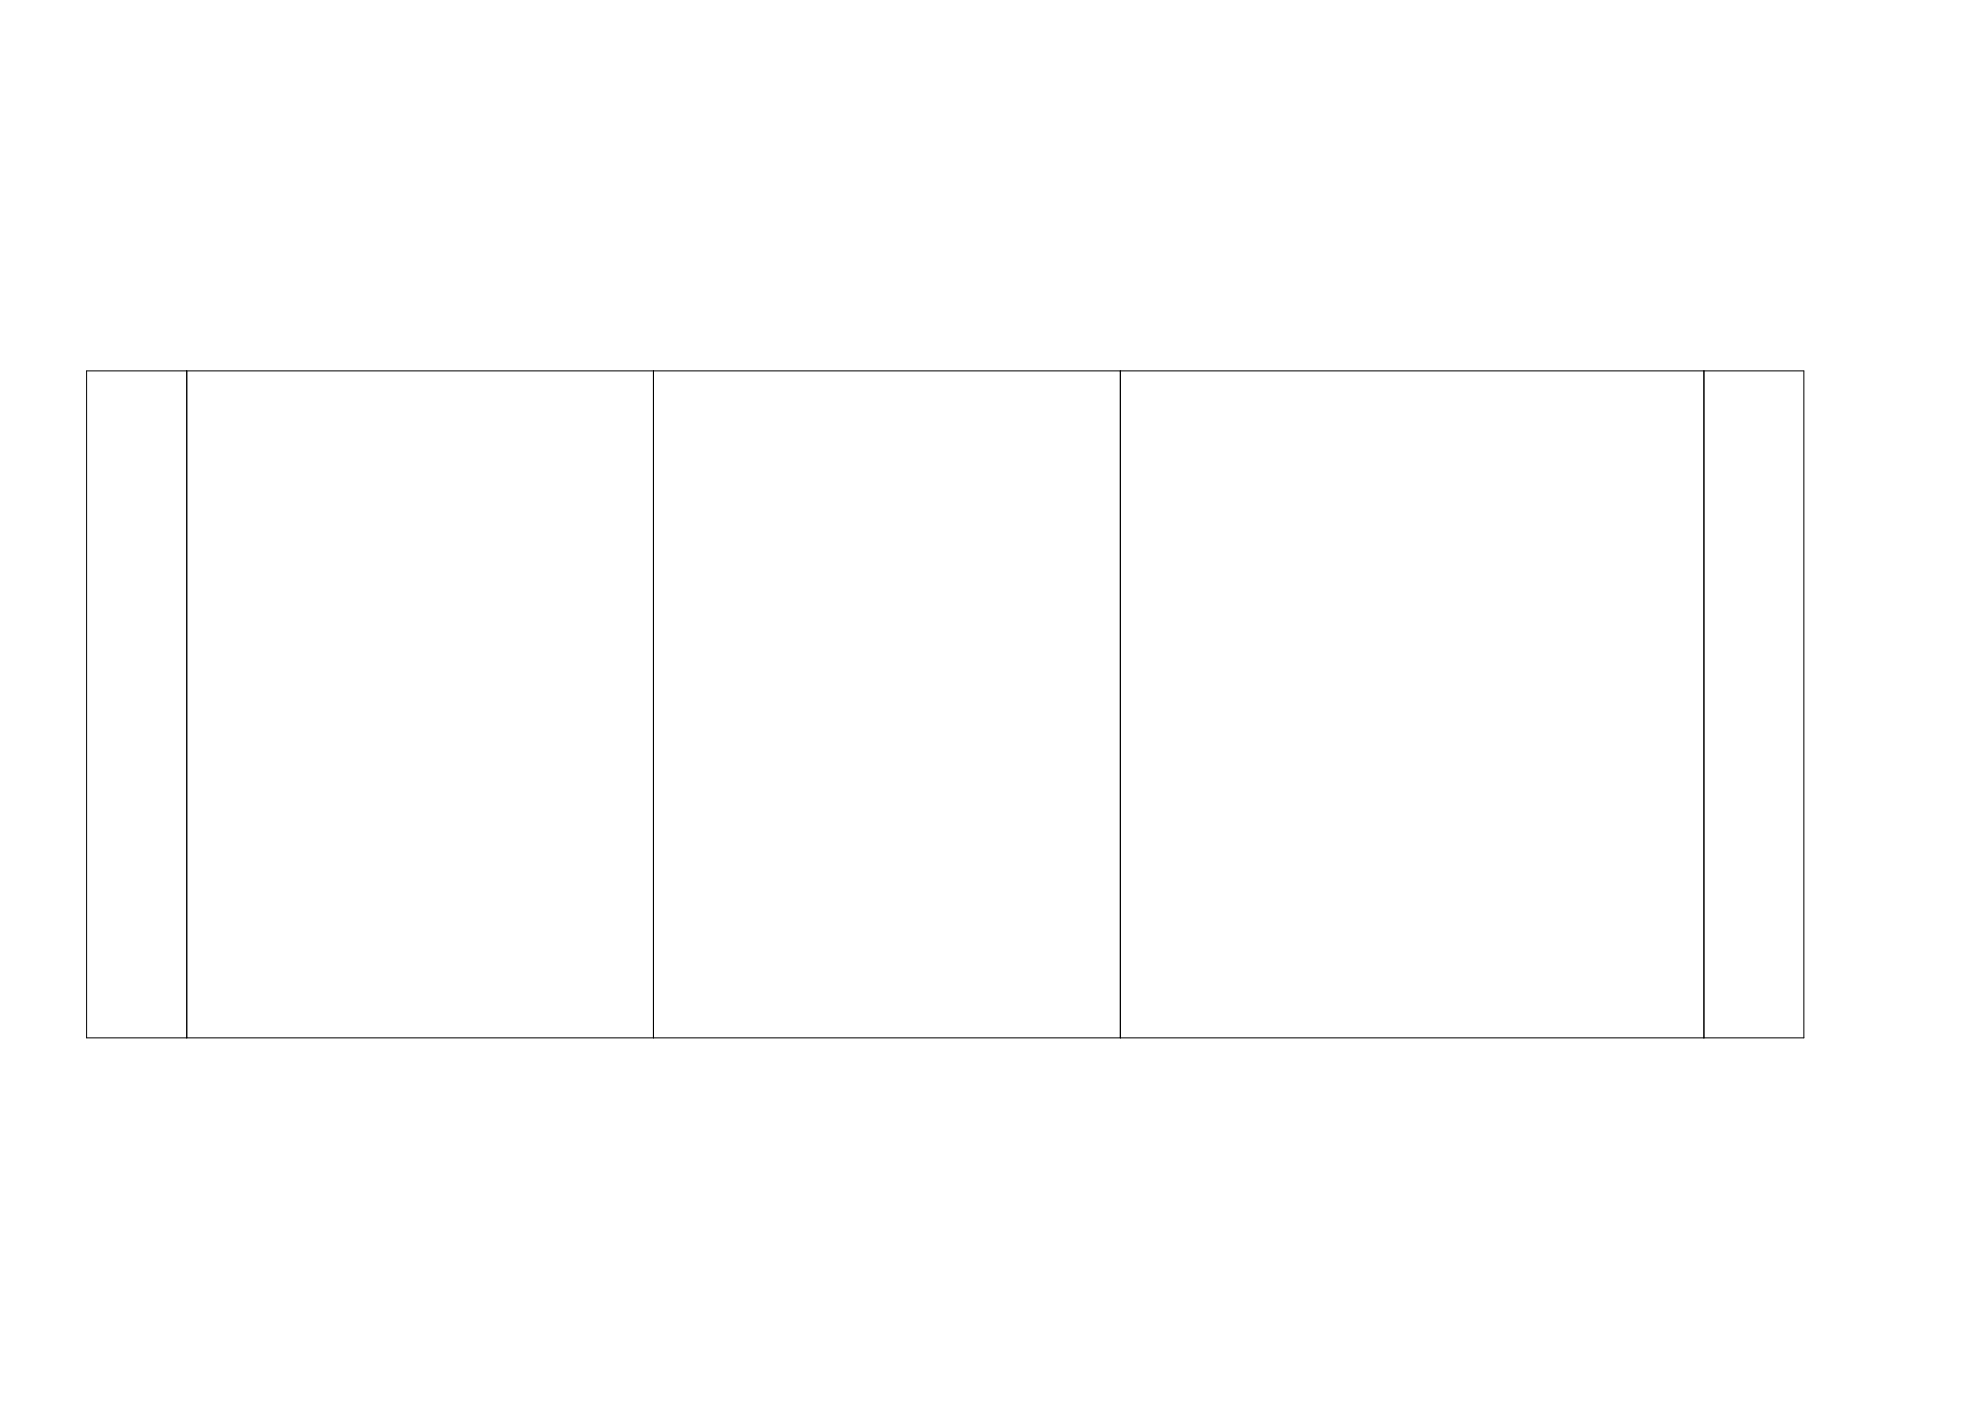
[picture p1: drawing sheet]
<svg xmlns="http://www.w3.org/2000/svg" width="594mm" height="420mm" viewBox="0 0 594 420" stroke-linecap="round" stroke-linejoin="round" font-family="sans-serif">
<!-- layer: Sketch Geometry (ISO) -->
<path d="M26 111.2h515v200.1h-515zM56 111.2v200.1M196 111.2v200.1M336 111.2v200.1M511 111.2v200.1" fill="none" stroke="#000" stroke-width=".3"/>
</svg>
